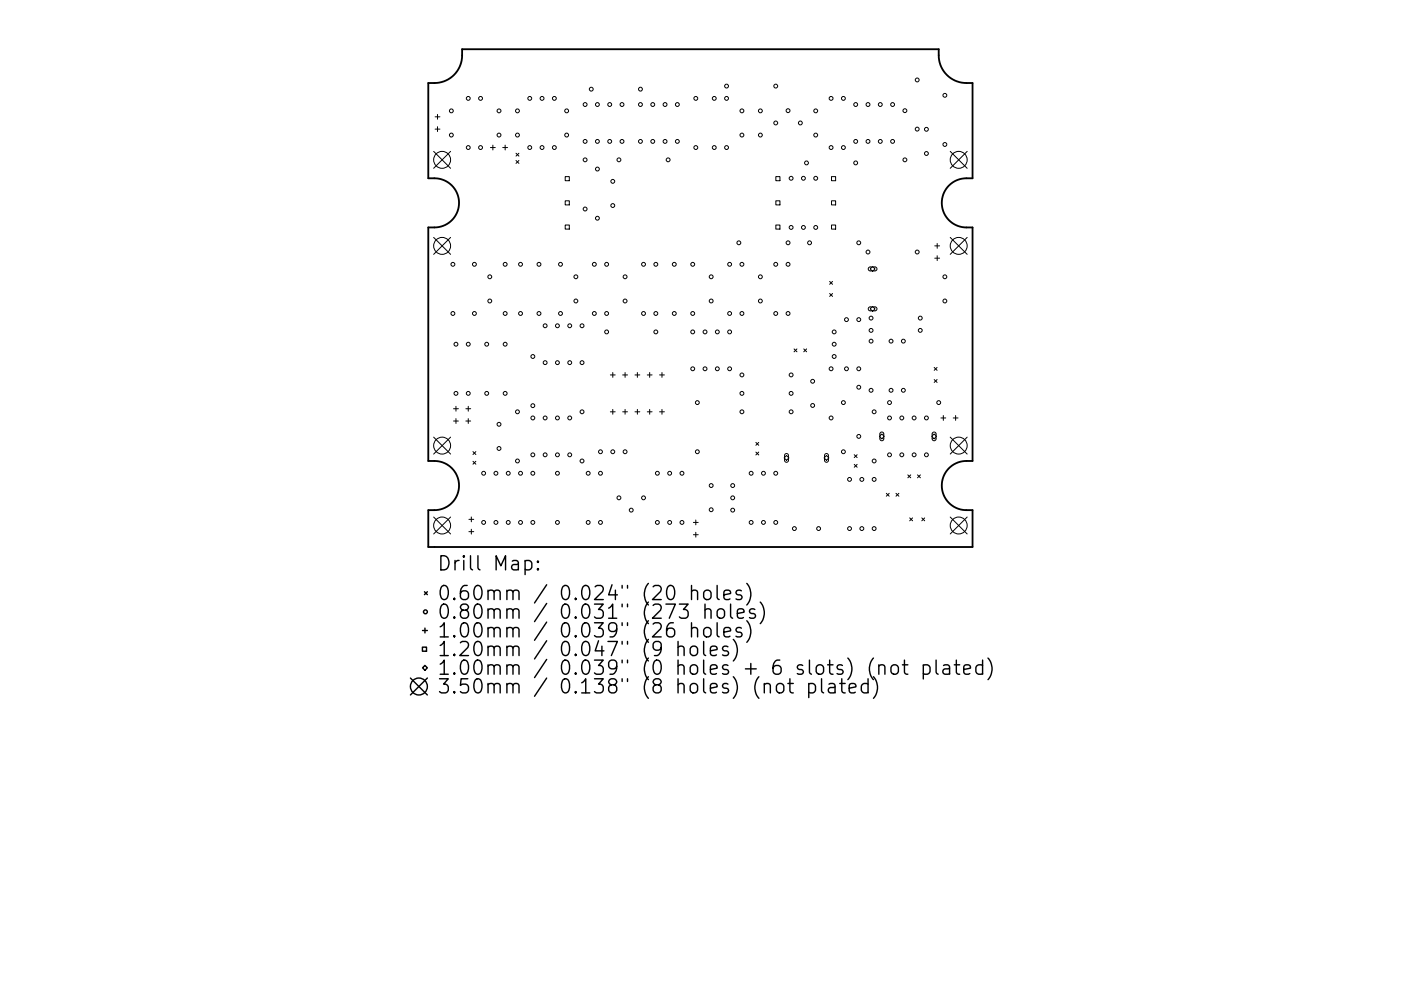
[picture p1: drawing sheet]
<svg xmlns="http://www.w3.org/2000/svg" width="297mm" height="210mm" viewBox="0 0 297 210" stroke-linecap="round" stroke-linejoin="round" font-family="sans-serif">
<defs><g id="words">
<g font-size="4.2">
<text x="92.6" y="121.1">Drill Map:</text>
<text x="92.6" y="127.4">0.60mm / 0.024&quot; (20 holes)</text>
<text x="92.6" y="131.3">0.80mm / 0.031&quot; (273 holes)</text>
<text x="92.6" y="135.3">1.00mm / 0.039&quot; (26 holes)</text>
<text x="92.6" y="139.2">1.20mm / 0.047&quot; (9 holes)</text>
<text x="92.6" y="143.2">1.00mm / 0.039&quot; (0 holes + 6 slots) (not plated)</text>
<text x="92.6" y="147.2">3.50mm / 0.138&quot; (8 holes) (not plated)</text>
</g>
</g></defs>
<path d="M90.8 17.6a6.2 6.2 0 0 0 7.2-7.2h101a6.2 6.2 0 0 0 7.2 7.2v20.2a5.7 5.7 0 0 0-5.6 2.2 5.2 5.2 0 0 0 4.3 8.3h1.3v49.5a5.7 5.7 0 0 0-5.6 2.2 5.2 5.2 0 0 0 4.3 8.2h1.3v7.9h-115.4v-7.9a5.7 5.7 0 0 0 5.6-2.2 5.2 5.2 0 0 0-4.3-8.2h-1.3v-49.5a5.7 5.7 0 0 0 5.6-2.3 5.2 5.2 0 0 0-4.3-8.2h-1.3z" fill="none" stroke="#000" stroke-width=".39"/>
<g fill="none" stroke="#000" stroke-width=".21">
<path d="M91.9 32.1l3.6 3.6M92.2 24.8h1.1M92.2 27.4h1.1M92.8 24.3v1M92.8 26.9v1M95.5 32.1l-3.6 3.6M104 31.3h1M104.5 30.8v1M106.6 31.3h1M107.1 30.8v1M109.4 32.5l.6 .6M109.4 34l.6 .7"/>
<path d="M110 32.5l-.6 .6M110 34l-.6 .7M119.8 37.5h.9v.8h-.9zM164.5 37.5h.9v.8h-.9zM176.3 37.5h.9v.8h-.9zM201.5 32.1l3.6 3.6M205.1 32.1l-3.6 3.6M91.9 50.4l3.6 3.6M95.5 50.4l-3.6 3.6M119.8 42.6h.9v.9h-.9zM119.8 47.7h.9v.9h-.9zM164.5 42.6h.9v.9h-.9z"/>
<path d="M164.5 47.7h.9v.9h-.9zM175.9 59.7l.6 .6M176.3 42.6h.9v.9h-.9zM176.3 47.7h.9v.9h-.9zM176.5 59.7l-.6 .6M184.2 56.8l1.4-.1 .3 .1v.3l-.3 .4h-1.2l-.3-.3zM185 56.5l.5 .6-.5 .5-.5-.5zM198.2 52.2h1M198.2 54.8h1M198.7 51.7v1M198.7 54.3v1M201.5 50.4l3.6 3.6"/>
<path d="M205.1 50.4l-3.6 3.6M129.4 79.5h1M129.9 79v1.1M132 79.5h1M132.5 79v1.1M134.6 79.5h1M135.1 79v1.1M137.2 79.5h1.1M137.7 79v1.1M139.8 79.5h1.1M140.4 79v1.1M168.4 74l.6 .6"/>
<path d="M169 74l-.6 .6M170.4 74l.6 .6M171 74l-.6 .6M175.9 62.3l.6 .6M176.5 62.3l-.6 .6M184.2 65.2l1.4-.1 .3 .2v.3l-.3 .3h-1.2l-.3-.3zM185 65l.5 .5-.5 .5-.5-.5zM198.1 78l.6 .6M198.7 78l-.6 .6M91.9 92.7l3.6 3.6M95.5 92.7l-3.6 3.6M96.2 86.7h1"/>
<path d="M96.2 89.3h1M96.7 86.2v1M96.7 88.8v1M98.8 86.7h1M98.8 89.3h1M99.3 86.2v1M99.3 88.8v1M100.3 95.8l.6 .6M100.3 97.9l.6 .6M100.9 95.8l-.6 .6M100.9 97.9l-.6 .6M129.4 87.4h1"/>
<path d="M129.9 86.9v1M132 87.4h1M132.5 86.9v1M134.6 87.4h1M135.1 86.9v1M137.2 87.4h1.1M137.7 86.9v1M139.8 87.4h1.1M140.4 86.9v1M160.3 93.9l.6 .6M160.3 95.9l.6 .6M160.9 93.9l-.6 .6"/>
<path d="M160.9 95.9l-.6 .6M166.2 97.2l.6-.6 .5 .6-.5 .5zM166.5 96.3l.4-.1 .3 .4v1.1l-.4 .4-.3-.1-.2-.3zM174.9 96.3l.5-.1 .2 .4v1.1l-.3 .4-.3-.1-.2-.3zM175.2 96.6l.5 .6-.5 .5-.5-.5zM181.1 96.5l.6 .6M181.1 98.5l.6 .6M181.7 96.5l-.6 .6M181.7 98.5l-.6 .6M186.7 91.8l.4-.1 .3 .3v1.2l-.4 .3-.3-.1-.1-.2zM187 92.1l.5 .5-.5 .5-.5-.5zM197.5 92.6l.5-.5 .6 .5-.6 .5z"/>
<path d="M197.8 91.8l.4-.1 .3 .3v1.2l-.4 .3-.3-.1-.2-.2zM198.1 80.5l.6 .6M198.7 80.5l-.6 .6M199.5 88.7h1M200 88.2v1M201.5 92.7l3.6 3.6M202.1 88.7h1M202.6 88.2v1M205.1 92.7l-3.6 3.6M91.9 109.7l3.6 3.6M95.5 109.7l-3.6 3.6M99.4 110.2h1"/>
<path d="M99.4 112.8h1M99.9 109.7v1M99.9 112.3v1M147 110.8h1M147 113.4h1M147.5 110.3v1.1M147.5 112.9v1.1M187.9 104.7l.6 .6M188.5 104.7l-.6 .6M190 104.7l.6 .6M190.6 104.7l-.6 .6M192.5 100.8l.6 .6"/>
<path d="M192.9 109.9l.6 .6M193.1 100.8l-.6 .6M193.5 109.9l-.6 .6M194.5 100.8l.6 .6M195.1 100.8l-.6 .6M195.4 109.9l.7 .6M196.1 109.9l-.7 .6M201.5 109.7l3.6 3.6M205.1 109.7l-3.6 3.6"/>
<circle cx="125.4" cy="18.9" r=".41"/>
<circle cx="135.8" cy="18.9" r=".41"/>
<circle cx="154" cy="18.3" r=".41"/>
<circle cx="164.5" cy="18.3" r=".41"/>
<circle cx="194.5" cy="17" r=".41"/>
<circle cx="93.7" cy="33.9" r="1.8"/>
<circle cx="95.7" cy="23.5" r=".41"/>
<circle cx="95.7" cy="28.7" r=".41"/>
<circle cx="99.3" cy="31.3" r=".41"/>
<circle cx="99.3" cy="20.9" r=".41"/>
<circle cx="101.9" cy="31.3" r=".41"/>
<circle cx="101.9" cy="20.9" r=".41"/>
<circle cx="105.8" cy="23.5" r=".41"/>
<circle cx="105.8" cy="28.7" r=".41"/>
<circle cx="109.7" cy="23.5" r=".41"/>
<circle cx="109.7" cy="28.7" r=".41"/>
<circle cx="112.3" cy="31.3" r=".41"/>
<circle cx="112.3" cy="20.9" r=".41"/>
<circle cx="114.9" cy="31.3" r=".41"/>
<circle cx="114.9" cy="20.9" r=".41"/>
<circle cx="117.5" cy="31.3" r=".41"/>
<circle cx="117.5" cy="20.9" r=".41"/>
<circle cx="120.1" cy="23.5" r=".41"/>
<circle cx="120.1" cy="28.7" r=".41"/>
<circle cx="124.1" cy="22.2" r=".41"/>
<circle cx="124.1" cy="30" r=".41"/>
<circle cx="124.1" cy="33.9" r=".41"/>
<circle cx="126.7" cy="35.9" r=".41"/>
<circle cx="126.7" cy="30" r=".41"/>
<circle cx="126.7" cy="22.2" r=".41"/>
<circle cx="129.3" cy="22.2" r=".41"/>
<circle cx="129.3" cy="30" r=".41"/>
<circle cx="129.9" cy="38.5" r=".41"/>
<circle cx="131.2" cy="33.9" r=".41"/>
<circle cx="131.9" cy="30" r=".41"/>
<circle cx="131.9" cy="22.2" r=".41"/>
<circle cx="135.8" cy="30" r=".41"/>
<circle cx="135.8" cy="22.2" r=".41"/>
<circle cx="138.4" cy="30" r=".41"/>
<circle cx="138.4" cy="22.2" r=".41"/>
<circle cx="141" cy="22.2" r=".41"/>
<circle cx="141" cy="30" r=".41"/>
<circle cx="141.7" cy="33.9" r=".41"/>
<circle cx="143.6" cy="30" r=".41"/>
<circle cx="143.6" cy="22.2" r=".41"/>
<circle cx="147.5" cy="31.3" r=".41"/>
<circle cx="147.5" cy="20.9" r=".41"/>
<circle cx="151.4" cy="31.3" r=".41"/>
<circle cx="151.4" cy="20.9" r=".41"/>
<circle cx="154" cy="31.3" r=".41"/>
<circle cx="154" cy="20.9" r=".41"/>
<circle cx="157.3" cy="28.7" r=".41"/>
<circle cx="157.3" cy="23.5" r=".41"/>
<circle cx="161.2" cy="23.5" r=".41"/>
<circle cx="161.2" cy="28.7" r=".41"/>
<circle cx="164.5" cy="26.1" r=".41"/>
<circle cx="167.1" cy="23.5" r=".41"/>
<circle cx="167.7" cy="37.8" r=".41"/>
<circle cx="169.7" cy="26.1" r=".41"/>
<circle cx="170.3" cy="37.8" r=".41"/>
<circle cx="171" cy="34.6" r=".41"/>
<circle cx="172.9" cy="37.8" r=".41"/>
<circle cx="172.9" cy="28.7" r=".41"/>
<circle cx="172.9" cy="23.5" r=".41"/>
<circle cx="176.2" cy="31.3" r=".41"/>
<circle cx="176.2" cy="20.9" r=".41"/>
<circle cx="178.8" cy="31.3" r=".41"/>
<circle cx="178.8" cy="20.9" r=".41"/>
<circle cx="181.4" cy="34.6" r=".41"/>
<circle cx="181.4" cy="22.2" r=".41"/>
<circle cx="181.4" cy="30" r=".41"/>
<circle cx="184" cy="22.2" r=".41"/>
<circle cx="184" cy="30" r=".41"/>
<circle cx="186.6" cy="22.2" r=".41"/>
<circle cx="186.6" cy="30" r=".41"/>
<circle cx="189.2" cy="22.2" r=".41"/>
<circle cx="189.2" cy="30" r=".41"/>
<circle cx="191.9" cy="23.5" r=".41"/>
<circle cx="191.9" cy="33.9" r=".41"/>
<circle cx="194.5" cy="27.4" r=".41"/>
<circle cx="196.4" cy="27.4" r=".41"/>
<circle cx="196.4" cy="32.6" r=".41"/>
<circle cx="200.3" cy="30.7" r=".41"/>
<circle cx="200.3" cy="20.2" r=".41"/>
<circle cx="203.3" cy="33.9" r="1.8"/>
<circle cx="93.7" cy="52.2" r="1.8"/>
<circle cx="96" cy="56.1" r=".41"/>
<circle cx="100.6" cy="56.1" r=".41"/>
<circle cx="103.8" cy="58.7" r=".41"/>
<circle cx="107.1" cy="56.1" r=".41"/>
<circle cx="110.4" cy="56.1" r=".41"/>
<circle cx="114.3" cy="56.1" r=".41"/>
<circle cx="118.8" cy="56.1" r=".41"/>
<circle cx="122.1" cy="58.7" r=".41"/>
<circle cx="124.1" cy="44.3" r=".41"/>
<circle cx="126" cy="56.1" r=".41"/>
<circle cx="126.7" cy="46.3" r=".41"/>
<circle cx="128.6" cy="56.1" r=".41"/>
<circle cx="129.9" cy="43.6" r=".41"/>
<circle cx="132.5" cy="58.7" r=".41"/>
<circle cx="136.4" cy="56.1" r=".41"/>
<circle cx="139" cy="56.1" r=".41"/>
<circle cx="143" cy="56.1" r=".41"/>
<circle cx="146.9" cy="56.1" r=".41"/>
<circle cx="150.8" cy="58.7" r=".41"/>
<circle cx="154.7" cy="56.1" r=".41"/>
<circle cx="156.7" cy="51.5" r=".41"/>
<circle cx="157.3" cy="56.1" r=".41"/>
<circle cx="161.2" cy="58.7" r=".41"/>
<circle cx="164.5" cy="56.1" r=".41"/>
<circle cx="167.1" cy="56.1" r=".41"/>
<circle cx="167.1" cy="51.5" r=".41"/>
<circle cx="167.7" cy="48.3" r=".41"/>
<circle cx="170.3" cy="48.3" r=".41"/>
<circle cx="171.6" cy="51.5" r=".41"/>
<circle cx="172.9" cy="48.3" r=".41"/>
<circle cx="182.1" cy="51.5" r=".41"/>
<circle cx="184" cy="53.5" r=".41"/>
<circle cx="194.5" cy="53.5" r=".41"/>
<circle cx="200.3" cy="58.7" r=".41"/>
<circle cx="203.3" cy="52.2" r="1.8"/>
<circle cx="96" cy="66.5" r=".41"/>
<circle cx="96.7" cy="73" r=".41"/>
<circle cx="99.3" cy="73" r=".41"/>
<circle cx="100.6" cy="66.5" r=".41"/>
<circle cx="103.2" cy="73" r=".41"/>
<circle cx="103.8" cy="63.9" r=".41"/>
<circle cx="107.1" cy="66.5" r=".41"/>
<circle cx="107.1" cy="73" r=".41"/>
<circle cx="110.4" cy="66.5" r=".41"/>
<circle cx="113" cy="75.6" r=".41"/>
<circle cx="114.3" cy="66.5" r=".41"/>
<circle cx="115.6" cy="69.1" r=".41"/>
<circle cx="115.6" cy="76.9" r=".41"/>
<circle cx="118.2" cy="76.9" r=".41"/>
<circle cx="118.2" cy="69.1" r=".41"/>
<circle cx="118.8" cy="66.5" r=".41"/>
<circle cx="120.8" cy="76.9" r=".41"/>
<circle cx="120.8" cy="69.1" r=".41"/>
<circle cx="122.1" cy="63.9" r=".41"/>
<circle cx="123.4" cy="69.1" r=".41"/>
<circle cx="123.4" cy="76.9" r=".41"/>
<circle cx="126" cy="66.5" r=".41"/>
<circle cx="128.6" cy="70.4" r=".41"/>
<circle cx="128.6" cy="66.5" r=".41"/>
<circle cx="132.5" cy="63.9" r=".41"/>
<circle cx="136.4" cy="66.5" r=".41"/>
<circle cx="139" cy="66.5" r=".41"/>
<circle cx="139" cy="70.4" r=".41"/>
<circle cx="143" cy="66.5" r=".41"/>
<circle cx="146.9" cy="66.5" r=".41"/>
<circle cx="146.9" cy="70.4" r=".41"/>
<circle cx="146.9" cy="78.2" r=".41"/>
<circle cx="149.5" cy="70.4" r=".41"/>
<circle cx="149.5" cy="78.2" r=".41"/>
<circle cx="150.8" cy="63.9" r=".41"/>
<circle cx="152.1" cy="70.4" r=".41"/>
<circle cx="152.1" cy="78.2" r=".41"/>
<circle cx="154.7" cy="70.4" r=".41"/>
<circle cx="154.7" cy="78.2" r=".41"/>
<circle cx="154.7" cy="66.5" r=".41"/>
<circle cx="157.3" cy="66.5" r=".41"/>
<circle cx="157.3" cy="79.5" r=".41"/>
<circle cx="161.2" cy="63.9" r=".41"/>
<circle cx="164.5" cy="66.5" r=".41"/>
<circle cx="167.1" cy="66.5" r=".41"/>
<circle cx="167.7" cy="79.5" r=".41"/>
<circle cx="176.2" cy="78.2" r=".41"/>
<circle cx="176.9" cy="75.6" r=".41"/>
<circle cx="176.9" cy="70.4" r=".41"/>
<circle cx="176.9" cy="73" r=".41"/>
<circle cx="179.5" cy="67.8" r=".41"/>
<circle cx="179.5" cy="78.2" r=".41"/>
<circle cx="182.1" cy="78.2" r=".41"/>
<circle cx="182.1" cy="67.8" r=".41"/>
<circle cx="184.7" cy="67.5" r=".41"/>
<circle cx="184.7" cy="72.4" r=".41"/>
<circle cx="184.7" cy="70.1" r=".41"/>
<circle cx="188.9" cy="72.4" r=".41"/>
<circle cx="191.5" cy="72.4" r=".41"/>
<circle cx="195.1" cy="67.5" r=".41"/>
<circle cx="195.1" cy="70.1" r=".41"/>
<circle cx="200.3" cy="63.9" r=".41"/>
<circle cx="93.7" cy="94.5" r="1.8"/>
<circle cx="96.7" cy="83.5" r=".41"/>
<circle cx="99.3" cy="83.5" r=".41"/>
<circle cx="103.2" cy="83.5" r=".41"/>
<circle cx="105.8" cy="90" r=".41"/>
<circle cx="105.8" cy="95.2" r=".41"/>
<circle cx="107.1" cy="83.5" r=".41"/>
<circle cx="109.7" cy="87.4" r=".41"/>
<circle cx="109.7" cy="97.8" r=".41"/>
<circle cx="113" cy="86.1" r=".41"/>
<circle cx="113" cy="88.7" r=".41"/>
<circle cx="113" cy="96.5" r=".41"/>
<circle cx="115.6" cy="96.5" r=".41"/>
<circle cx="115.6" cy="88.7" r=".41"/>
<circle cx="118.2" cy="96.5" r=".41"/>
<circle cx="118.2" cy="88.7" r=".41"/>
<circle cx="120.8" cy="96.5" r=".41"/>
<circle cx="120.8" cy="88.7" r=".41"/>
<circle cx="123.4" cy="87.4" r=".41"/>
<circle cx="123.4" cy="97.8" r=".41"/>
<circle cx="127.3" cy="95.8" r=".41"/>
<circle cx="129.9" cy="95.8" r=".41"/>
<circle cx="132.5" cy="95.8" r=".41"/>
<circle cx="147.8" cy="85.4" r=".41"/>
<circle cx="147.8" cy="95.8" r=".41"/>
<circle cx="157.3" cy="83.5" r=".41"/>
<circle cx="157.3" cy="87.4" r=".41"/>
<circle cx="167.7" cy="87.4" r=".41"/>
<circle cx="167.7" cy="83.5" r=".41"/>
<circle cx="172.3" cy="80.9" r=".41"/>
<circle cx="172.3" cy="86" r=".41"/>
<circle cx="176.2" cy="88.7" r=".41"/>
<circle cx="178.8" cy="85.4" r=".41"/>
<circle cx="178.8" cy="95.8" r=".41"/>
<circle cx="182.1" cy="82.2" r=".41"/>
<circle cx="182.1" cy="92.6" r=".41"/>
<circle cx="184.7" cy="82.8" r=".41"/>
<circle cx="185.3" cy="87.4" r=".41"/>
<circle cx="185.3" cy="97.8" r=".41"/>
<circle cx="188.6" cy="85.4" r=".41"/>
<circle cx="188.6" cy="88.7" r=".41"/>
<circle cx="188.6" cy="96.5" r=".41"/>
<circle cx="188.9" cy="82.8" r=".41"/>
<circle cx="191.2" cy="96.5" r=".41"/>
<circle cx="191.2" cy="88.7" r=".41"/>
<circle cx="191.5" cy="82.8" r=".41"/>
<circle cx="193.8" cy="96.5" r=".41"/>
<circle cx="193.8" cy="88.7" r=".41"/>
<circle cx="196.4" cy="88.7" r=".41"/>
<circle cx="196.4" cy="96.5" r=".41"/>
<circle cx="199" cy="85.4" r=".41"/>
<circle cx="203.3" cy="94.5" r="1.8"/>
<circle cx="93.7" cy="111.5" r="1.8"/>
<circle cx="102.5" cy="110.8" r=".41"/>
<circle cx="102.5" cy="100.4" r=".41"/>
<circle cx="105.1" cy="110.8" r=".41"/>
<circle cx="105.1" cy="100.4" r=".41"/>
<circle cx="107.8" cy="110.8" r=".41"/>
<circle cx="107.8" cy="100.4" r=".41"/>
<circle cx="110.4" cy="110.8" r=".41"/>
<circle cx="110.4" cy="100.4" r=".41"/>
<circle cx="113" cy="110.8" r=".41"/>
<circle cx="113" cy="100.4" r=".41"/>
<circle cx="118.2" cy="110.8" r=".41"/>
<circle cx="118.2" cy="100.4" r=".41"/>
<circle cx="124.7" cy="110.8" r=".41"/>
<circle cx="124.7" cy="100.4" r=".41"/>
<circle cx="127.3" cy="110.8" r=".41"/>
<circle cx="127.3" cy="100.4" r=".41"/>
<circle cx="131.2" cy="105.6" r=".41"/>
<circle cx="133.8" cy="108.2" r=".41"/>
<circle cx="136.4" cy="105.6" r=".41"/>
<circle cx="139.4" cy="110.8" r=".41"/>
<circle cx="139.4" cy="100.4" r=".41"/>
<circle cx="142" cy="110.8" r=".41"/>
<circle cx="142" cy="100.4" r=".41"/>
<circle cx="144.6" cy="110.8" r=".41"/>
<circle cx="144.6" cy="100.4" r=".41"/>
<circle cx="150.8" cy="103" r=".41"/>
<circle cx="150.8" cy="108.2" r=".41"/>
<circle cx="155.3" cy="103" r=".41"/>
<circle cx="155.3" cy="105.6" r=".41"/>
<circle cx="155.3" cy="108.2" r=".41"/>
<circle cx="159.3" cy="110.8" r=".41"/>
<circle cx="159.3" cy="100.4" r=".41"/>
<circle cx="161.9" cy="110.8" r=".41"/>
<circle cx="161.9" cy="100.4" r=".41"/>
<circle cx="164.5" cy="110.8" r=".41"/>
<circle cx="164.5" cy="100.4" r=".41"/>
<circle cx="168.4" cy="112.1" r=".41"/>
<circle cx="173.6" cy="112.1" r=".41"/>
<circle cx="180.1" cy="112.1" r=".41"/>
<circle cx="180.1" cy="101.7" r=".41"/>
<circle cx="182.7" cy="101.7" r=".41"/>
<circle cx="182.7" cy="112.1" r=".41"/>
<circle cx="185.3" cy="112.1" r=".41"/>
<circle cx="185.3" cy="101.7" r=".41"/>
<circle cx="203.3" cy="111.5" r="1.8"/>
</g>
<g fill="none" stroke="#000" stroke-width=".3">
<path d="M111.3 119.1l.9-.2 .6 .6v.8l-.3 .5-.3 .1-.9-.1M114 119.1l.2 .1-.2 .1-.1-.1 .1-.1v.2M89.6 137.3h.8v.9h-.8zM89.6 133.8h1M90 125.5l.6 .7M90.1 133.3v1M90.6 125.5l-.6 .7M114 120.6l.2 .2-.2 .1-.1-.1 .1-.2v.3M143.8 137.4a.74 .74 0 0 1 1.2 .1v1.6M143.8 136.1v3M146.5 137.4a.81 .81 0 0 1 .8-.3 .81 .81 0 0 1 .6 .6v.8a.81 .81 0 0 1-.8 .6 .81 .81 0 0 1-.8-.6v-.8zM146.6 125.5a.74 .74 0 0 1 1.3 .1v1.6"/>
<path d="M146.6 133.4a.74 .74 0 0 1 1.3 .2v1.5M146.6 124.2v3M146.6 132.1v3M149.2 136.1v2.6l.4 .4M149.3 125.5a.81 .81 0 0 1 .8-.3 .81 .81 0 0 1 .7 .6v.8a.81 .81 0 0 1-.8 .6 .81 .81 0 0 1-.8-.6v-.8zM149.3 133.4a.81 .81 0 0 1 .8-.3 .81 .81 0 0 1 .7 .6v.9a.81 .81 0 0 1-.8 .6 .81 .81 0 0 1-.8-.6v-.9zM149.5 129.5a.75 .75 0 0 1 1.3 .1v1.6M149.5 128.2v3M150.6 138.1l1.4-.3-.1-.6-.9-.1-.4 .4v1.2l.2 .2 .2 .2 .9-.2M152 124.2v2.6l.5 .4M152 132.1v2.6l.5 .4M152.2 129.5a.81 .81 0 0 1 .8-.3 .81 .81 0 0 1 .6 .5v.9a.81 .81 0 0 1-.8 .6 .81 .81 0 0 1-.8-.6v-.9z"/>
<path d="M153.5 126.2l1.4-.3-.1-.5-.9-.2-.4 .4v1.2l.1 .3 .3 .1 .9-.1M153.5 134.1l1.4-.3-.1-.5-.9-.2-.4 .5v1.1l.1 .3 .3 .1 .9-.1M154.3 137.2l-.7-.1-.4 .4 .1 .4 1 .3 .2 .3-.2 .4-.3 .2-.8-.2M154.9 128.2v2.5l.4 .5M155.5 135.7a3.4 3.4 0 0 1 0 4.5M156.3 130.2l1.5-.3-.2-.6-.8-.1-.5 .4v1.1l.2 .3 .3 .2 .8-.2M157.2 125.4l-.7-.2-.5 .4 .2 .5 1 .3 .1 .2-.1 .5-.3 .1-.9-.1M157.2 133.3l-.7-.2-.5 .5 .2 .4 1 .3 .1 .3-.1 .4-.3 .1-.9-.1M158.3 123.8a3.4 3.4 0 0 1 0 4.6M158.3 131.7a3.4 3.4 0 0 1 0 4.6M160 129.3l-.7-.1-.4 .4 .1 .4 1 .3 .2 .3-.2 .4-.2 .2-.9-.2M161.2 127.7a3.4 3.4 0 0 1 0 4.6"/>
<path d="M185.2 139.6a3.4 3.4 0 0 0 0 4.6M209.5 139.6a3.4 3.4 0 0 1 0 4.6M87 143.9l3.6 3.5M90.1 141.2l.5 .5-.5 .5-.5-.5zM90.6 143.9l-3.6 3.5M164.8 145.3a.81 .81 0 0 1 .8-.3 .81 .81 0 0 1 .6 .6v.8a.81 .81 0 0 1-.8 .6 .81 .81 0 0 1-.8-.6v-.8zM167.5 144v2.6l.1 .3 .6 .1M171.5 145.2l.8-.2 .6 .6v.8l-.3 .5-.3 .1-.8-.1M171.5 145v3M174.2 144v2.6l.4 .4M175.8 145.2l.2-.2 .9 .2 .1 .2v1.6M177 145.7l-1 .2a.59 .59 0 0 0-.4 .5 .59 .59 0 0 0 .4 .6l1-.1"/>
<path d="M178.5 144v2.6l.1 .3 .6 .1M180 146l1.5-.3-.2-.5-.8-.2-.5 .4v1.2l.2 .3 .3 .1 .8-.1M184 145.2l-.8-.2-.6 .6v.8l.3 .5 .3 .1 .8-.1M184 144v3M185.2 143.6a3.4 3.4 0 0 1 0 4.6M186.3 141.3a.74 .74 0 0 1 1.3 .2v1.5M186.3 141v2M189 141.3a.81 .81 0 0 1 .8-.3 .81 .81 0 0 1 .7 .6v.9a.81 .81 0 0 1-.8 .6 .81 .81 0 0 1-.8-.6v-.9zM191.3 141h1.2M191.8 140v2.6l.1 .3 .6 .1M195.8 141.2l.8-.2 .6 .6v.9l-.3 .4-.3 .1-.8-.1M195.8 141v3"/>
<path d="M198.5 140v2.6l.4 .4M200 141.2l.3-.2 .9 .2 .1 .3v1.5M201.3 141.8l-1 .1a.59 .59 0 0 0-.4 .6 .59 .59 0 0 0 .4 .5l1-.1M202.3 141h1.2M202.8 140v2.6l.1 .3 .6 .1M204.3 142l1.5-.2-.2-.6-.8-.2-.5 .5v1.1l.2 .3 .3 .1 .8-.1M208.3 141.2l-.8-.2-.6 .6v.9l.3 .4 .3 .1 .8-.1M208.3 140v3"/>
<circle cx="90.2" cy="129.8" r=".41"/>
<circle cx="88.8" cy="145.7" r="1.8"/>
</g>
<use href="#words"/>
</svg>
